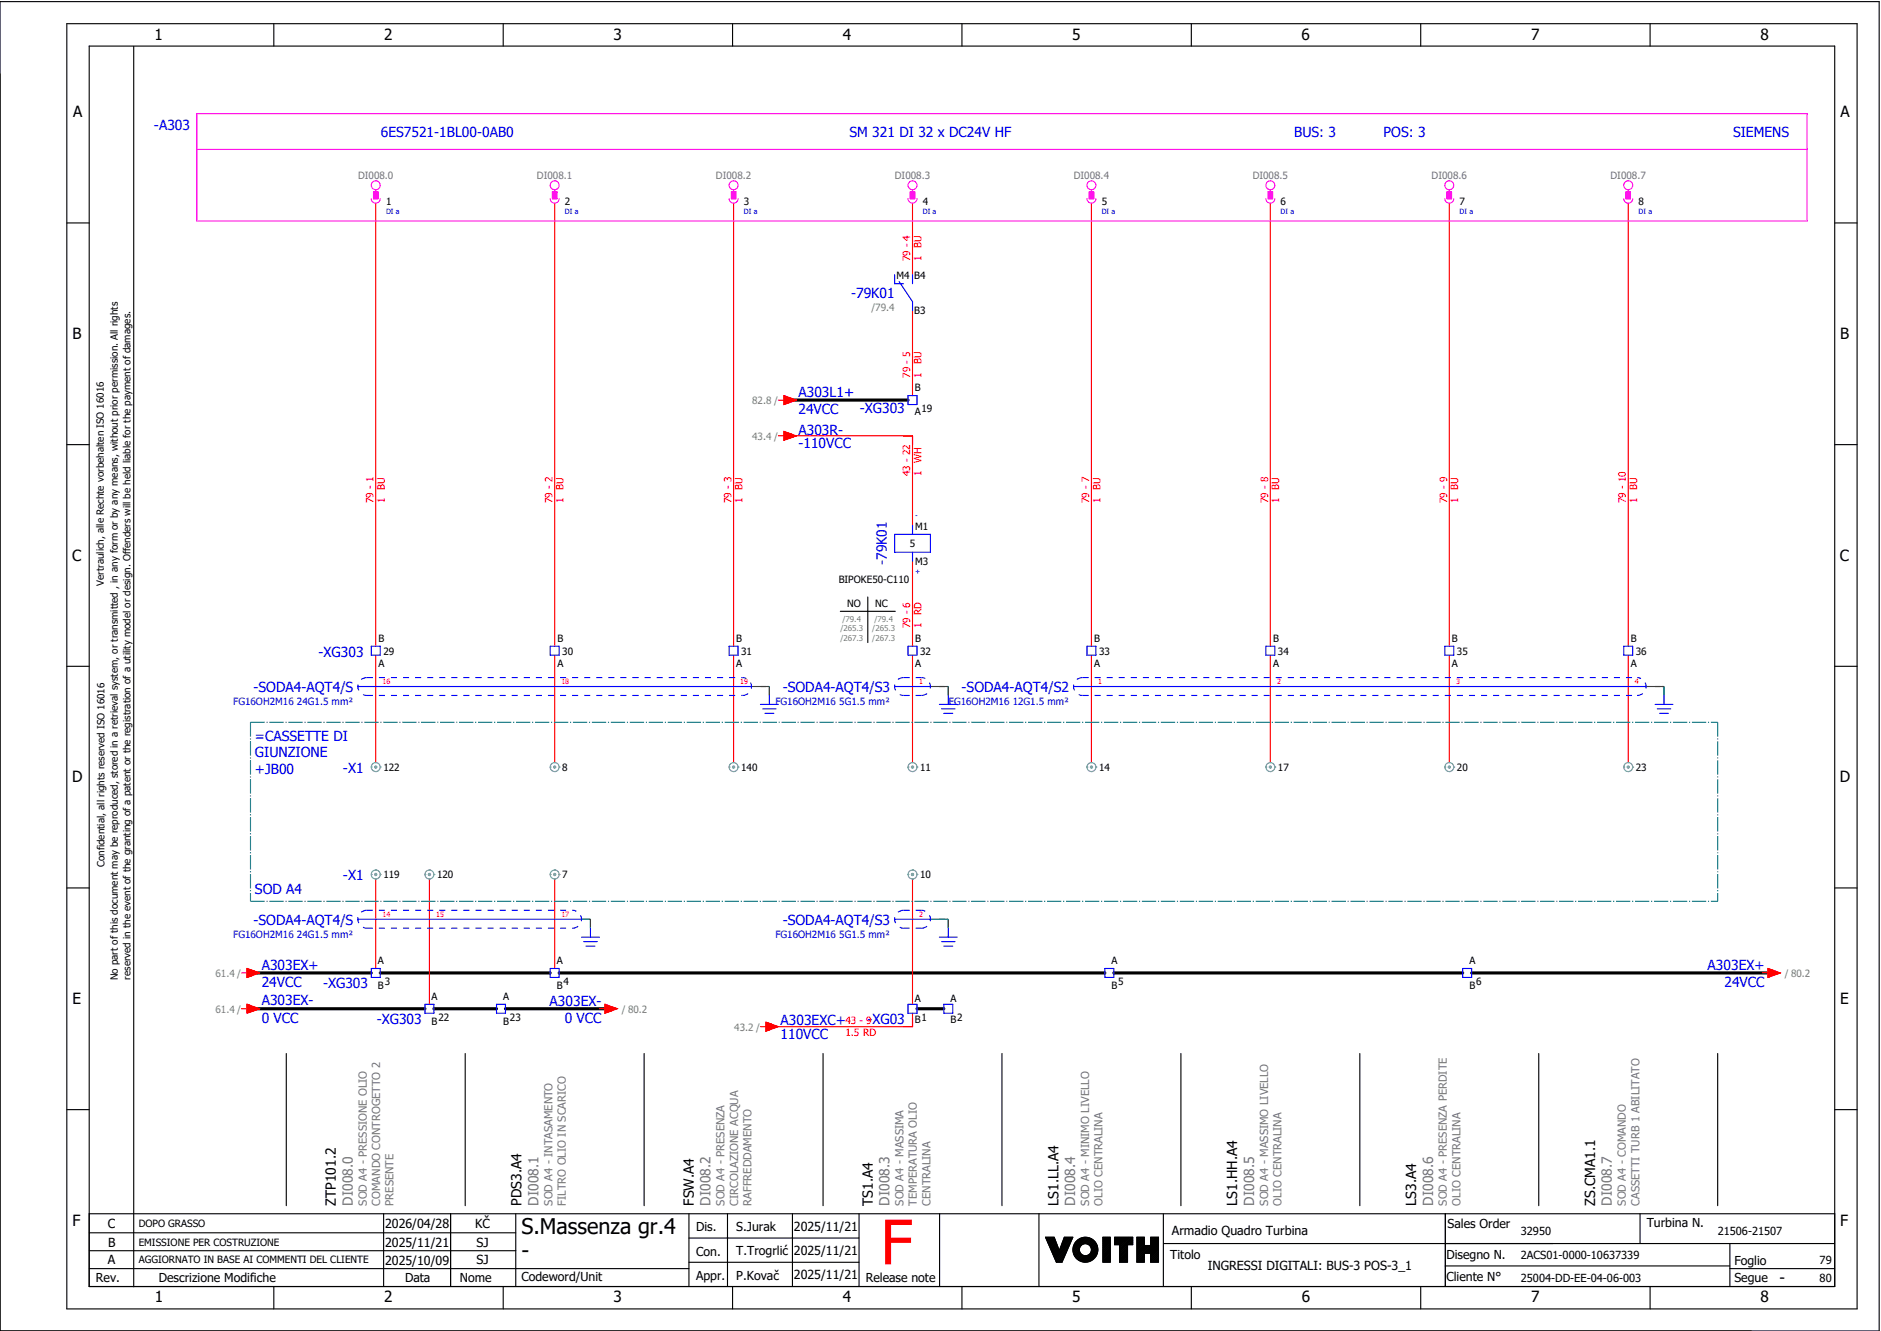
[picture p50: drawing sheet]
<svg xmlns="http://www.w3.org/2000/svg" width="421mm" height="297mm" viewBox="0 0 421 297" stroke-linecap="round" stroke-linejoin="round" font-family="sans-serif">
<defs><g id="words">
<text font-size="13.8" fill="#f00" x="196.9" y="282.5">F</text>
<g font-size="4.8">
<text x="116.6" y="275.8">S.Massenza gr.4</text>
<text x="116.6" y="281.1">-</text>
</g>
<g font-size="3.4">
<text x="34.5" y="9">1</text>
<text x="85.9" y="9">2</text>
<text x="137.1" y="9">3</text>
<text x="188.4" y="9">4</text>
<text x="239.7" y="9">5</text>
<text x="291" y="9">6</text>
<text x="342.3" y="9">7</text>
<text x="393.5" y="9">8</text>
<text x="16.3" y="26.2">A</text>
<text x="411.5" y="26.2">A</text>
<text x="16.2" y="75.8">B</text>
<text x="411.4" y="75.8">B</text>
<text x="16.1" y="125.3">C</text>
<text x="411.3" y="125.3">C</text>
<text x="16.1" y="174.8">D</text>
<text x="411.3" y="174.8">D</text>
<text x="16.2" y="224.4">E</text>
<text x="411.4" y="224.4">E</text>
<text x="16.2" y="273.9">F</text>
<text x="411.4" y="273.9">F</text>
<text x="397.8" y="286.6">-</text>
<text x="34.6" y="291">1</text>
<text x="85.9" y="291">2</text>
<text x="137.2" y="291">3</text>
<text x="188.4" y="291">4</text>
<text x="239.7" y="291">5</text>
<text x="291" y="291">6</text>
<text x="342.3" y="291">7</text>
<text x="393.6" y="291">8</text>
</g>
<g font-size="3.1" fill="#00f">
<text x="34.4" y="29">-A303</text>
<text x="85.1" y="30.6">6ES7521-1BL00-0AB0</text>
<text x="189.9" y="30.6">SM 321 DI 32 x DC24V HF</text>
<text x="289.3" y="30.6">BUS: 3</text>
<text x="309.3" y="30.6">POS: 3</text>
<text x="387.4" y="30.6">SIEMENS</text>
<text x="190.3" y="66.6">-79K01</text>
<text x="178.5" y="88.6">A303L1+</text>
<text x="178.5" y="92.5">24VCC</text>
<text x="192.2" y="92.3">-XG303</text>
<text x="178.5" y="97.1">A303R-</text>
<text x="178.5" y="100.1">-110VCC</text>
<text x="198.2" y="126.3" transform="rotate(-90 198.2 126.3)">-79K01</text>
<text x="71.2" y="146.7">-XG303</text>
<text x="56.7" y="154.6">-SODA4-AQT4/S</text>
<text x="175" y="154.6">-SODA4-AQT4/S3</text>
<text x="215" y="154.6">-SODA4-AQT4/S2</text>
<text x="57" y="165.5">=CASSETTE DI</text>
<text x="57" y="169.3">GIUNZIONE</text>
<text x="57" y="173">+JB00</text>
<text x="76.7" y="172.7">-X1</text>
<text x="76.7" y="196.7">-X1</text>
<text x="57" y="199.8">SOD A4</text>
<text x="56.7" y="206.6">-SODA4-AQT4/S</text>
<text x="175" y="206.6">-SODA4-AQT4/S3</text>
<text x="58.5" y="216.6">A303EX+</text>
<text x="58.5" y="220.5">24VCC</text>
<text x="72.2" y="220.7">-XG303</text>
<text x="381.7" y="216.8">A303EX+</text>
<text x="385.5" y="220.5">24VCC</text>
<text x="58.5" y="224.6">A303EX-</text>
<text x="122.9" y="224.8">A303EX-</text>
<text x="58.5" y="228.5">0 VCC</text>
<text x="84.2" y="228.7">-XG303</text>
<text x="126.2" y="228.5">0 VCC</text>
<text x="174.5" y="229.1">A303EXC+</text>
<text x="174.5" y="232.1">110VCC</text>
<text x="193.9" y="228.7">-XG03</text>
</g>
<g font-size="3.1">
<text x="75.1" y="269.4" transform="rotate(-90 75.1 269.4)">ZTP101.2</text>
<text x="116.6" y="269.4" transform="rotate(-90 116.6 269.4)">PDS3.A4</text>
<text x="155.1" y="269.4" transform="rotate(-90 155.1 269.4)">FSW.A4</text>
<text x="195.1" y="269.4" transform="rotate(-90 195.1 269.4)">TS1.A4</text>
<text x="236.6" y="269.4" transform="rotate(-90 236.6 269.4)">LS1.LL.A4</text>
<text x="276.6" y="269.4" transform="rotate(-90 276.6 269.4)">LS1.HH.A4</text>
<text x="316.6" y="269.4" transform="rotate(-90 316.6 269.4)">LS3.A4</text>
<text x="356.6" y="269.4" transform="rotate(-90 356.6 269.4)">ZS.CMA1.1</text>
</g>
<g font-size="3.1" fill="#767676">
<text x="78.9" y="269.4" transform="rotate(-90 78.9 269.4)">DI008.0</text>
<text x="120.4" y="269.4" transform="rotate(-90 120.4 269.4)">DI008.1</text>
<text x="158.9" y="269.4" transform="rotate(-90 158.9 269.4)">DI008.2</text>
<text x="198.9" y="269.4" transform="rotate(-90 198.9 269.4)">DI008.3</text>
<text x="240.4" y="269.4" transform="rotate(-90 240.4 269.4)">DI008.4</text>
<text x="280.4" y="269.4" transform="rotate(-90 280.4 269.4)">DI008.5</text>
<text x="320.4" y="269.4" transform="rotate(-90 320.4 269.4)">DI008.6</text>
<text x="360.4" y="269.4" transform="rotate(-90 360.4 269.4)">DI008.7</text>
</g>
<g font-size="2.8">
<text x="24.1" y="274.4">C</text>
<text x="86.1" y="274.4">2026/04/28</text>
<text x="106.2" y="274.4">KČ</text>
<text x="155.6" y="275.1">Dis.</text>
<text x="164.6" y="275.1">S.Jurak</text>
<text x="177.5" y="275">2025/11/21</text>
<text x="262" y="275.8">Armadio Quadro Turbina</text>
<text x="323.6" y="274.3">Sales Order</text>
<text x="368.1" y="274.2">Turbina N.</text>
<text x="24.2" y="278.6">B</text>
<text x="86.1" y="278.6">2025/11/21</text>
<text x="106.5" y="278.6">SJ</text>
<text x="155.6" y="280.5">Con.</text>
<text x="164.6" y="280.5">T.Trogrlić</text>
<text x="177.5" y="280.4">2025/11/21</text>
<text x="261.6" y="281.3">Titolo</text>
<text x="323.4" y="281.2">Disegno N.</text>
<text x="21.4" y="286.5">Rev.</text>
<text x="24.1" y="282.5">A</text>
<text x="35.5" y="286.4">Descrizione Modifiche</text>
<text x="86.1" y="282.6">2025/10/09</text>
<text x="90.5" y="286.5">Data</text>
<text x="102.8" y="286.5">Nome</text>
<text x="106.5" y="282.5">SJ</text>
<text x="116.6" y="286.3">Codeword/Unit</text>
<text x="155.6" y="286">Appr.</text>
<text x="164.6" y="285.9">P.Kovač</text>
<text x="177.5" y="285.8">2025/11/21</text>
<text x="193.5" y="286.5">Release note</text>
<text x="270" y="283.8">INGRESSI DIGITALI: BUS-3 POS-3_1</text>
<text x="323.4" y="286.2">Cliente N°</text>
<text x="387.7" y="286.5">Segue</text>
<text x="387.7" y="282.6">Foglio</text>
</g>
<g font-size="2.5" fill="#767676">
<text x="82" y="269.4" transform="rotate(-90 82 269.4)">SOD A4 - PRESSIONE OLIO</text>
<text x="85" y="269.4" transform="rotate(-90 85 269.4)">COMANDO CONTROGETTO 2</text>
<text x="88" y="269.4" transform="rotate(-90 88 269.4)">PRESENTE</text>
<text x="123.5" y="269.4" transform="rotate(-90 123.5 269.4)">SOD A4 - INTASAMENTO</text>
<text x="126.5" y="269.4" transform="rotate(-90 126.5 269.4)">FILTRO OLIO IN SCARICO</text>
<text x="162" y="269.4" transform="rotate(-90 162 269.4)">SOD A4 - PRESENZA</text>
<text x="165" y="269.4" transform="rotate(-90 165 269.4)">CIRCOLAZIONE ACQUA</text>
<text x="168" y="269.4" transform="rotate(-90 168 269.4)">RAFFREDDAMENTO</text>
<text x="202" y="269.4" transform="rotate(-90 202 269.4)">SOD A4 - MASSIMA</text>
<text x="205" y="269.4" transform="rotate(-90 205 269.4)">TEMPERATURA OLIO</text>
<text x="208" y="269.4" transform="rotate(-90 208 269.4)">CENTRALINA</text>
<text x="243.5" y="269.4" transform="rotate(-90 243.5 269.4)">SOD A4 - MINIMO LIVELLO</text>
<text x="246.5" y="269.4" transform="rotate(-90 246.5 269.4)">OLIO CENTRALINA</text>
<text x="283.5" y="269.4" transform="rotate(-90 283.5 269.4)">SOD A4 - MASSIMO LIVELLO</text>
<text x="286.5" y="269.4" transform="rotate(-90 286.5 269.4)">OLIO CENTRALINA</text>
<text x="323.5" y="269.4" transform="rotate(-90 323.5 269.4)">SOD A4 - PRESENZA PERDITE</text>
<text x="326.5" y="269.4" transform="rotate(-90 326.5 269.4)">OLIO CENTRALINA</text>
<text x="363.5" y="269.4" transform="rotate(-90 363.5 269.4)">SOD A4 - COMANDO</text>
<text x="366.5" y="269.4" transform="rotate(-90 366.5 269.4)">CASSETTI TURB 1 ABILITATO</text>
</g>
<g font-size="2.5">
<text x="340" y="275.9">32950</text>
<text x="384" y="275.9">21506-21507</text>
<text x="340" y="281.4">2ACS01-0000-10637339</text>
<text x="340" y="286.4">25004-DD-EE-04-06-003</text>
<text x="406.8" y="282.4">79</text>
<text x="406.8" y="286.4">80</text>
</g>
<g font-size="2.2" fill="#767676">
<text x="80" y="39.9">DI008.0</text>
<text x="120" y="39.9">DI008.1</text>
<text x="160" y="39.9">DI008.2</text>
<text x="200" y="39.9">DI008.3</text>
<text x="240" y="39.9">DI008.4</text>
<text x="280" y="39.9">DI008.5</text>
<text x="320" y="39.9">DI008.6</text>
<text x="360" y="39.9">DI008.7</text>
</g>
<g font-size="2.2">
<text x="86.3" y="45.8">1</text>
<text x="126.3" y="45.8">2</text>
<text x="166.3" y="45.8">3</text>
<text x="206.3" y="45.8">4</text>
<text x="246.3" y="45.8">5</text>
<text x="286.3" y="45.8">6</text>
<text x="326.3" y="45.8">7</text>
<text x="366.3" y="45.8">8</text>
<text x="200.4" y="62.3">M4 B4</text>
<text x="204.4" y="70.2">B3</text>
<text x="204.5" y="87.4">B</text>
<text x="204.5" y="92.8">A</text>
<text x="206" y="92">19</text>
<text x="204.6" y="118.3">M1</text>
<text x="203.4" y="122.3">5</text>
<text x="23.2" y="130.9" transform="rotate(-90 23.2 130.9)">Vertraulich, alle Rechte vorbehalten ISO 16016</text>
<text x="187.5" y="130.3">BIPOKE50-C110</text>
<text x="204.6" y="126.2">M3</text>
<text x="189.4" y="135.6">NO</text>
<text x="195.7" y="135.6">NC</text>
<text x="84.6" y="143.4">B</text>
<text x="124.6" y="143.4">B</text>
<text x="164.6" y="143.4">B</text>
<text x="204.6" y="143.4">B</text>
<text x="244.6" y="143.4">B</text>
<text x="284.6" y="143.4">B</text>
<text x="324.6" y="143.4">B</text>
<text x="364.6" y="143.4">B</text>
<text x="84.6" y="149.1">A</text>
<text x="85.7" y="146.3">29</text>
<text x="124.6" y="149.1">A</text>
<text x="125.7" y="146.3">30</text>
<text x="164.6" y="149.1">A</text>
<text x="165.7" y="146.3">31</text>
<text x="204.6" y="149.1">A</text>
<text x="205.7" y="146.3">32</text>
<text x="244.6" y="149.1">A</text>
<text x="245.7" y="146.3">33</text>
<text x="284.6" y="149.1">A</text>
<text x="285.7" y="146.3">34</text>
<text x="324.6" y="149.1">A</text>
<text x="325.7" y="146.3">35</text>
<text x="364.6" y="149.1">A</text>
<text x="365.7" y="146.3">36</text>
<text x="85.7" y="172.3">122</text>
<text x="125.7" y="172.3">8</text>
<text x="165.7" y="172.3">140</text>
<text x="205.7" y="172.3">11</text>
<text x="245.7" y="172.3">14</text>
<text x="285.7" y="172.3">17</text>
<text x="325.7" y="172.3">20</text>
<text x="365.7" y="172.3">23</text>
<text x="23.4" y="193.7" transform="rotate(-90 23.4 193.7)">Confidential, all rights reserved ISO 16016</text>
<text x="85.7" y="196.3">119</text>
<text x="97.7" y="196.3">120</text>
<text x="125.7" y="196.3">7</text>
<text x="205.7" y="196.3">10</text>
<text x="84.5" y="215.4">A</text>
<text x="124.5" y="215.4">A</text>
<text x="248.5" y="215.4">A</text>
<text x="328.5" y="215.4">A</text>
<text x="26.4" y="219" transform="rotate(-90 26.4 219)">No part of this document may be reproduced, stored in a retrieval system, or transmitted , in any form or by any means, without prior permission. All rights</text>
<text x="29.2" y="218.9" transform="rotate(-90 29.2 218.9)">reserved in the event of the granting of a patent or the registration of a utility model or design. Offenders will be held liable for the payment of damages.</text>
<text x="84.5" y="220.9">B</text>
<text x="86" y="220">3</text>
<text x="124.5" y="220.9">B</text>
<text x="126" y="220">4</text>
<text x="248.5" y="220.9">B</text>
<text x="250" y="220">5</text>
<text x="328.5" y="220.9">B</text>
<text x="330" y="220">6</text>
<text x="96.5" y="223.4">A</text>
<text x="112.5" y="223.4">A</text>
<text x="204.5" y="223.9">A</text>
<text x="212.5" y="223.9">A</text>
<text x="96.5" y="228.9">B</text>
<text x="98" y="228">22</text>
<text x="112.5" y="228.9">B</text>
<text x="114" y="228">23</text>
<text x="204.5" y="228.6">B</text>
<text x="206" y="228">1</text>
<text x="212.5" y="228.6">B</text>
<text x="214" y="228">2</text>
<text x="31" y="274.2">DOPO GRASSO</text>
<text x="31" y="278.3">EMISSIONE PER COSTRUZIONE</text>
<text x="31" y="282.3">AGGIORNATO IN BASE AI COMMENTI DEL CLIENTE</text>
</g>
<g font-size="2.2" fill="#f00">
<text x="203.5" y="58.4" transform="rotate(-90 203.5 58.4)">79 - 4</text>
<text x="206" y="58.4" transform="rotate(-90 206 58.4)">1</text>
<text x="206" y="55.4" transform="rotate(-90 206 55.4)">BU</text>
<text x="206" y="81.4" transform="rotate(-90 206 81.4)">BU</text>
<text x="203.5" y="84.4" transform="rotate(-90 203.5 84.4)">79 - 5</text>
<text x="206" y="84.4" transform="rotate(-90 206 84.4)">1</text>
<text x="203.5" y="106.4" transform="rotate(-90 203.5 106.4)">43 - 22</text>
<text x="206" y="106.4" transform="rotate(-90 206 106.4)">1</text>
<text x="206" y="103.4" transform="rotate(-90 206 103.4)">WH</text>
<text x="83.5" y="112.4" transform="rotate(-90 83.5 112.4)">79 - 1</text>
<text x="86" y="112.4" transform="rotate(-90 86 112.4)">1</text>
<text x="86" y="109.4" transform="rotate(-90 86 109.4)">BU</text>
<text x="123.5" y="112.4" transform="rotate(-90 123.5 112.4)">79 - 2</text>
<text x="126" y="112.4" transform="rotate(-90 126 112.4)">1</text>
<text x="126" y="109.4" transform="rotate(-90 126 109.4)">BU</text>
<text x="163.5" y="112.4" transform="rotate(-90 163.5 112.4)">79 - 3</text>
<text x="166" y="112.4" transform="rotate(-90 166 112.4)">1</text>
<text x="166" y="109.4" transform="rotate(-90 166 109.4)">BU</text>
<text x="243.5" y="112.4" transform="rotate(-90 243.5 112.4)">79 - 7</text>
<text x="246" y="112.4" transform="rotate(-90 246 112.4)">1</text>
<text x="246" y="109.4" transform="rotate(-90 246 109.4)">BU</text>
<text x="283.5" y="112.4" transform="rotate(-90 283.5 112.4)">79 - 8</text>
<text x="286" y="112.4" transform="rotate(-90 286 112.4)">1</text>
<text x="286" y="109.4" transform="rotate(-90 286 109.4)">BU</text>
<text x="323.5" y="112.4" transform="rotate(-90 323.5 112.4)">79 - 9</text>
<text x="326" y="112.4" transform="rotate(-90 326 112.4)">1</text>
<text x="326" y="109.4" transform="rotate(-90 326 109.4)">BU</text>
<text x="363.5" y="112.4" transform="rotate(-90 363.5 112.4)">79 - 10</text>
<text x="366" y="112.4" transform="rotate(-90 366 112.4)">1</text>
<text x="366" y="109.4" transform="rotate(-90 366 109.4)">BU</text>
<text x="206" y="137.4" transform="rotate(-90 206 137.4)">RD</text>
<text x="203.5" y="140.4" transform="rotate(-90 203.5 140.4)">79 - 6</text>
<text x="206" y="140.4" transform="rotate(-90 206 140.4)">1</text>
<text x="189" y="228.9">43 - 9</text>
<text x="189" y="231.4">1.5 RD</text>
</g>
<g font-size="2.2" fill="#7ca552">
<text x="194.8" y="69.5">/79.4</text>
<text x="168.2" y="90.3">82.8 /</text>
<text x="168.2" y="98.3">43.4 /</text>
<text x="48.2" y="218.3">61.4 /</text>
<text x="399" y="218.3">/ 80.2</text>
<text x="48.2" y="226.3">61.4 /</text>
<text x="139" y="226.3">/ 80.2</text>
<text x="164.2" y="230.3">43.2 /</text>
</g>
<g font-size="2.2" fill="#00f">
<text x="52.1" y="157.5">FG16OH2M16 24G1.5 mm²</text>
<text x="173.3" y="157.5">FG16OH2M16 5G1.5 mm²</text>
<text x="212.1" y="157.5">FG16OH2M16 12G1.5 mm²</text>
<text x="52.1" y="209.5">FG16OH2M16 24G1.5 mm²</text>
<text x="173.3" y="209.5">FG16OH2M16 5G1.5 mm²</text>
</g>
<g font-size="1.8" fill="#7ca552">
<text x="187.9" y="141">/265.3</text>
<text x="187.9" y="143.2">/267.3</text>
<text x="188.4" y="138.9">/79.4</text>
<text x="195" y="141">/265.3</text>
<text x="195" y="143.2">/267.3</text>
<text x="195.5" y="138.9">/79.4</text>
</g>
<g font-size="1.6" fill="#00f">
<text x="86.3" y="47.9">DI a</text>
<text x="126.3" y="47.9">DI a</text>
<text x="166.3" y="47.9">DI a</text>
<text x="206.3" y="47.9">DI a</text>
<text x="246.3" y="47.9">DI a</text>
<text x="286.3" y="47.9">DI a</text>
<text x="326.3" y="47.9">DI a</text>
<text x="366.3" y="47.9">DI a</text>
<text x="204.6" y="115.8">-</text>
<text x="204.6" y="128.3">+</text>
</g>
<g font-size="1.6" fill="#f00">
<text x="85.5" y="152.9">16</text>
<text x="125.5" y="152.9">18</text>
<text x="165.5" y="152.9">19</text>
<text x="205.5" y="152.9">1</text>
<text x="245.5" y="152.9">1</text>
<text x="285.5" y="152.9">2</text>
<text x="325.5" y="152.9">3</text>
<text x="365.5" y="152.9">4</text>
<text x="85.5" y="204.9">14</text>
<text x="97.5" y="204.9">15</text>
<text x="125.5" y="204.9">17</text>
<text x="205.5" y="204.9">2</text>
</g>
</g></defs>
<g fill="none" stroke="#000" stroke-width=".25">
<path d="M0 .4h420.1v297h-420.1zM14.9 5.3h400.3v287.2h-400.3zM19.9 10.3h390.3v277.2h-390.3zM29.9 10.4v277.1M61.2 5.3v5M112.5 5.3v5M163.8 5.3v5M215.1 5.3v5M266.3 5.3v5M317.6 5.3v5M368.9 5.3v5M14.9 49.8h5"/>
<path d="M410.2 49.8h5M14.9 99.3h5M410.2 99.3h5M14.9 148.9h5M410.2 148.9h5M14.9 198.4h5M410.2 198.4h5M64 235.4v34M104 235.4v34M144 235.4v34M184 235.4v34M224 235.4v34"/>
<path d="M264 235.4v34M304 235.4v34M344 235.4v34M384 235.4v34M14.9 247.9h5M410.2 247.9h5M19.9 271.2h390.3M19.9 279.5h95.4M19.9 275.4h95.4M85.8 271.2v16.3M100.7 271.2v16.3M115.3 271.2v16.3"/>
<path d="M154 271.2v16.3M154 276.6h38M162.6 271.2v16.3M177.2 271.2v16.3M192 271.2v16.3M210.1 271.2v16.3M232.3 271.1v16.3M233.7 276.4h2l1.1 3 1.1-3h1.9l-2.4 5.6h-1.2zM233.8 276.4l-.1 .1M233.9 276.4l-.1 .2M234.1 276.4l-.3 .3M234.2 276.4l-.3 .4"/>
<path d="M234.4 276.4l-.5 .5M234.5 276.4l-.5 .6M234.7 276.4l-.7 .7M234.8 276.4l-.7 .8M235 276.4l-.9 .9M235.1 276.4l-.9 1M235.3 276.4l-1.1 1.1M235.4 276.4l-1.2 1.2M235.6 276.4l-1.3 1.3M235.7 276.5l-1.4 1.3M235.7 276.6l-1.3 1.3M235.8 276.7l-1.4 1.3"/>
<path d="M235.8 276.8l-1.3 1.3M235.9 276.9l-1.4 1.4M235.9 277l-1.3 1.4M235.9 277.1l-1.3 1.4M236 277.3l-1.3 1.3M236 277.4l-1.3 1.3M236.1 277.5l-1.3 1.3M236.1 277.6l-1.3 1.3M236.1 277.7l-1.3 1.3M236.2 277.8l-1.3 1.3M236.2 277.9l-1.3 1.3M236.3 278l-1.3 1.3"/>
<path d="M236.3 278.1l-1.3 1.3M236.3 278.2l-1.2 1.3M236.4 278.3l-1.3 1.3M236.4 278.4l-1.2 1.3M236.5 278.6l-1.3 1.2M236.5 278.7l-1.2 1.2M236.6 278.8l-1.3 1.2M236.6 278.9l-1.3 1.2M236.6 279l-1.2 1.2M236.7 279.1l-1.3 1.2M236.7 279.2l-1.2 1.3M236.8 279.3l-1.3 1.3"/>
<path d="M238 276.4l-.1 .1M238.1 276.4l-.3 .4M238.3 276.4l-.6 .6M238.4 279.8l-2.2 2.2M238.4 276.4l-.8 .8M238.5 279.5l-2.4 2.4M238.6 276.4l-1.1 1.1M238.6 279.3l-2.5 2.5M238.7 279l-2.7 2.7M238.7 276.4l-1.2 1.3M238.8 278.7l-2.8 2.9M238.9 276.4l-1.5 1.6"/>
<path d="M239 278.5l-3.1 3M239 276.4l-1.7 1.8M239.1 278.2l-3.2 3.2M239.2 276.4l-2 2.1M239.2 277.9l-3.4 3.4M239.3 277.7l-3.5 3.5M239.3 276.4l-2.2 2.3M239.4 277.4l-3.6 3.7M239.5 276.4l-2.5 2.5M239.5 277.1l-3.8 3.9M239.6 276.4l-2.7 2.8M239.7 276.9l-4 4"/>
<path d="M239.8 276.6l-4.2 4.2M239.8 276.4l-4.2 4.3M241.1 276.9l-.8 .8M241.3 279.3l-1.2 1.1M241.3 279.1l-1.2 1.2M241.3 279.4l-1.1 1.1M241.3 278.9l-1.3 1.3M241.3 279.5l-1.1 1.1M241.4 279.7l-1.1 1M241.4 278.7l-1.4 1.4M241.4 279.8l-1 1M241.4 276.7l-1.3 1.3"/>
<path d="M241.5 279.9l-1.1 1M241.5 280l-1 1M241.7 276.6l-1.7 1.7M241.9 276.5l-1.9 2M242.1 276.5l-2.2 2.2M242.3 276.5l-2.4 2.4M242.5 276.4l-2.6 2.6M242.6 276.4l-2.7 2.8M242.8 276.4l-2.9 3M242.9 276.5l-3 3M243 276.5l-3.1 3.1M243.2 276.5l-3.3 3.3"/>
<path d="M243.3 276.5l-3.4 3.4M243.4 276.6l-3.4 3.4M243.5 276.6l-1.4 1.4M243.6 276.6l-1.3 1.3M243.7 276.7l-1.2 1.2M243.9 276.7l-1.2 1.2M244 276.8l-1.2 1.1M244 276.8l-1.1 1.1M244.1 276.9l-1 1.1M244.2 276.9l-1 1.1M244.3 277l-1 1M244.4 277.1l-1 1"/>
<path d="M244.5 277.1l-1 1.1M244.6 277.2l-1.1 1M244.6 277.3l-1 1M244.7 277.4l-1 1M244.8 277.4l-1 1.1M244.8 277.5l-1 1.1M244.9 277.6l-1 1.1M245 277.7l-1.1 1.1M245 277.8l-1.1 1.1M245.1 277.9l-1.1 1.1M245.1 278l-1.1 1.1M245.2 278.1l-1.2 1.2"/>
<path d="M245.2 278.2l-1.2 1.3M245.3 278.3l-1.4 1.4M245.3 278.4l-1.5 1.5M245.3 278.5l-3.4 3.4M245.4 279.9l-2.1 2M245.4 278.7l-3.3 3.3M245.4 279.7l-2.3 2.3M245.4 278.8l-3.2 3.2M245.4 278.9l-3.1 3.1M245.4 279.5l-2.5 2.5M245.4 279.1l-2.9 2.9M245.4 279.4l-2.6 2.6"/>
<path d="M245.4 279.2l-2.8 2.8M246.6 276.4h1.6v5.6h-1.6zM246.6 276.4v.1M246.8 276.4l-.2 .3M246.9 276.4l-.3 .4M247.1 276.4l-.5 .6M247.2 276.4l-.6 .7M247.4 276.4l-.8 .9M247.5 276.4l-.9 1M247.7 276.4l-1.1 1.2M247.8 276.4l-1.2 1.3M248 276.4l-1.4 1.5"/>
<path d="M248.1 276.4l-1.5 1.6M248.2 280l-1.6 1.6M248.2 279.8l-1.6 1.7M248.2 279.7l-1.6 1.6M248.2 279.5l-1.6 1.7M248.2 279.4l-1.6 1.6M248.2 277.4l-1.6 1.7M248.2 277.3l-1.6 1.6M248.2 277.1l-1.6 1.7M248.2 277l-1.6 1.6M248.2 276.8l-1.6 1.7M248.2 276.7l-1.6 1.6"/>
<path d="M248.2 276.5l-1.6 1.7M248.2 278l-1.6 1.7M248.2 277.9l-1.6 1.6M248.2 277.7l-1.6 1.7M248.2 277.6l-1.6 1.6M248.2 279.1l-1.6 1.6M248.2 278.9l-1.6 1.7M248.2 278.8l-1.6 1.6M248.2 278.6l-1.6 1.7M248.2 278.5l-1.6 1.6M248.2 278.3l-1.6 1.7M248.2 278.2l-1.6 1.6"/>
<path d="M248.2 279.2l-1.6 1.7M249.2 276.4v.1M249.4 276.4l-.2 .2M249.5 276.4l-.3 .4M249.7 276.4l-.5 .5M249.8 276.4l-.6 .7M250 276.4l-.8 .8M250.1 276.4l-.9 1M250.3 278.1h-1.1v-1.7h4v1.7h-1.1v3.9h-1.8M250.3 278.1v3.9M250.3 276.4l-1.1 1.2M250.4 276.4l-1.2 1.3"/>
<path d="M250.6 276.4l-1.4 1.5M250.7 276.4l-1.5 1.6M250.9 276.4l-1.7 1.7M251 276.4l-1.6 1.7M251.2 276.4l-1.7 1.7M251.3 276.4l-1.6 1.7M251.5 276.4l-1.7 1.7M251.6 276.4l-1.6 1.7M251.8 276.4l-1.7 1.7M251.9 276.4l-1.6 1.7M252.1 279.9l-1.8 1.8M252.1 279.8l-1.8 1.8"/>
<path d="M252.1 278.6l-1.8 1.8M252.1 278.4l-1.8 1.8M252.1 278.3l-1.8 1.8M252.1 279.2l-1.8 1.8M252.1 279l-1.8 1.8M252.1 278.9l-1.8 1.8M252.1 278.7l-1.8 1.8M252.1 279.3l-1.8 1.8M252.1 279.6l-1.8 1.8M252.1 279.5l-1.8 1.8M252.1 276.4l-1.8 1.9M252.2 276.4l-1.9 2"/>
<path d="M252.4 276.4l-2.1 2.2M252.5 276.4l-2.2 2.3M252.7 276.4l-2.4 2.5M252.8 276.4l-2.5 2.6M253 276.4l-2.7 2.8M253.1 276.4l-2.8 2.9M253.2 277.4l-.7 .7M253.2 276.7l-2.9 2.9M253.2 276.5l-2.9 3M253.2 277.3l-.8 .8M253.2 277.1l-1 1M253.2 277l-2.9 2.9"/>
<path d="M253.2 276.8l-2.9 3M253.2 278l-.1 .1M253.2 277.9l-.2 .2M253.2 277.7l-.4 .4M253.2 277.6l-.5 .5M254.2 276.4v.1M254.3 276.4l-.1 .2M254.5 276.4l-.3 .4M254.6 276.4l-.4 .5M254.8 276.4l-.6 .7M254.9 276.4l-.7 .8M255.1 276.4l-.9 1"/>
<path d="M255.2 276.4l-1 1.1M255.4 276.4l-1.2 1.3M255.5 276.4l-1.3 1.4M255.7 276.4l-1.5 1.6M255.8 277.5l-1.6 1.7M255.8 277.4l-1.6 1.6M255.8 277.2l-1.6 1.7M255.8 277.1l-1.6 1.6M255.8 276.9l-1.6 1.7M255.8 276.8l-1.6 1.6M255.8 276.6l-1.6 1.7M255.8 276.5l-1.6 1.6"/>
<path d="M255.8 276.4v1.9M255.8 276.4h-1.6v5.6h1.6v-2h1.4M255.8 278.3h1.4v-1.9h1.8v5.6h-1.8v-2M255.8 278l-1.6 1.6M255.8 277.8l-1.6 1.7M255.8 277.7l-1.6 1.6M255.8 278.3l-1.6 1.6M255.8 278.1l-1.6 1.7M255.9 278.3l-1.7 1.8M256.1 278.3l-1.9 1.9M256.2 278.3l-2 2.1M256.4 278.3l-2.2 2.2"/>
<path d="M256.5 278.3l-2.3 2.4M256.7 278.3l-2.5 2.5M256.8 278.3l-2.6 2.7M257 278.3l-2.8 2.8M257.1 278.3l-2.9 3M257.3 276.4l-.1 .2M257.5 276.4l-.3 .3M257.6 276.4l-.4 .5M257.8 276.4l-.6 .6M257.9 276.4l-.7 .8M258.1 276.4l-.9 .9M258.2 276.4l-1 1.1"/>
<path d="M258.4 276.4l-1.2 1.2M258.5 276.4l-1.3 1.4M258.7 276.4l-1.5 1.5M258.8 276.4l-1.6 1.7M259 276.5l-1.8 1.7M259 277.5l-2.5 2.5M259 277.4l-2.7 2.6M259 277.1l-3 2.9M259 276.9l-3.1 3.1M259 277.2l-2.8 2.8M259 276.8l-4.8 4.8M259 276.6l-4.8 4.8"/>
<path d="M259 279l-1.8 1.8M259 278.9l-1.8 1.7M259 278.7l-1.8 1.8M259 278.6l-1.8 1.7M259 278.4l-1.8 1.8M259 278.3l-1.8 1.7M259 278.1l-1.9 1.9M259 278l-2.1 2M259 277.8l-2.2 2.2M259 277.7l-2.4 2.3M259 279.3l-1.8 1.8M259 279.2l-1.8 1.7"/>
<path d="M259 279.9l-1.8 1.8M259 279.8l-1.8 1.7M259 279.6l-1.8 1.8M259 279.5l-1.8 1.7M260.1 271.2v16.3M260.1 277.9h150.1M323.1 271.2v16.3M366.6 271.2v6.7M386.7 277.9v9.6M19.9 283.5h134.1M61.2 287.5v5M112.5 287.5v5"/>
<path d="M154 282h38M163.8 287.5v5M215.1 287.5v5M237.5 281.9l-.1 .1M237.6 281.7l-.4 .3M237.7 281.4l-.6 .6M237.8 281.1l-.9 .9M237.9 280.9l-1.1 1.1M238 280.6l-1.4 1.4M238.2 280.3l-1.7 1.7M238.3 280.1l-2 1.9M241.6 280l-1 1.1"/>
<path d="M241.6 280.1l-1 1M241.7 280.2l-1 1M241.8 280.3l-1 1M241.9 280.3l-1 1.1M242 280.4l-1.1 1M242.1 280.4l-1.1 1.1M242.2 280.5l-1.1 1.1M242.3 280.5l-1.1 1.1M242.4 280.6l-1.1 1.1M242.6 280.6l-1.2 1.1M242.7 280.6l-1.2 1.2M242.9 280.6l-1.3 1.2"/>
<path d="M243.1 280.5l-1.4 1.4M243.3 280.4l-1.5 1.5M245.1 280.6l-1.1 1M245.2 280.3l-1.5 1.5M245.3 280.1l-1.8 1.8M248.2 281.3l-.7 .7M248.2 281.2l-.8 .8M248.2 281l-1 1M248.2 281.5l-.5 .5M248.2 281.9l-.1 .1M248.2 281.8l-.2 .2M248.2 281.6l-.4 .4"/>
<path d="M248.2 280.9l-1.1 1.1M248.2 280.7l-1.3 1.3M248.2 280.6l-1.4 1.4M248.2 280.4l-1.6 1.6M248.2 280.3l-1.6 1.6M248.2 280.1l-1.6 1.7M252.1 281.3l-.8 .7M252.1 281.1l-.9 .9M252.1 281l-1.1 1M252.1 280.8l-1.2 1.2M252.1 280.7l-1.4 1.3M252.1 280.5l-1.5 1.5"/>
<path d="M252.1 280.4l-1.7 1.6M252.1 280.2l-1.8 1.8M252.1 281.4l-.6 .6M252.1 281.9l-.2 .1M252.1 281.7l-.3 .3M252.1 281.6l-.5 .4M252.1 280.1l-1.8 1.8M255.8 280.7l-1.3 1.3M255.8 280.5l-1.5 1.5M255.8 280.2l-1.6 1.7M255.8 280.1l-1.6 1.6M255.8 280.4l-1.6 1.6"/>
<path d="M255.8 281.9l-.1 .1M255.8 281.7l-.3 .3M255.8 281.6l-.4 .4M255.8 281.4l-.6 .6M255.8 281.3l-.7 .7M255.8 281.1l-.9 .9M255.8 281l-1 1M255.8 280.8l-1.2 1.2M259 281.9l-.2 .1M259 281.7l-.3 .3M259 281.6l-.5 .4M259 281.4l-.6 .6"/>
<path d="M259 281.3l-.8 .7M259 281.1l-.9 .9M259 281l-1.1 1M259 280.8l-1.2 1.2M259 280.7l-1.4 1.3M259 280.5l-1.5 1.5M259 280.4l-1.7 1.6M259 280.2l-1.8 1.8M259 280.1l-1.8 1.7M266.3 287.5v5M317.6 287.5v5M323.1 282.9h63.6"/>
<path d="M368.9 287.5v5M386.7 283.5h23.5"/>
<circle cx="242.6" cy="279.2" r="1.35"/>
<circle cx="242.6" cy="279.2" r="2.79"/>
</g>
<g fill="none" stroke="#f00" stroke-width=".25">
<path d="M84 45.4v99M124 45.4v99M164 45.4v99M204 45.4v16M244 45.4v99M284 45.4v99M324 45.4v99M364 45.4v99M204 69.4v19M176 97.4h28v20M204 125.4v19M84 146.4v24"/>
<path d="M124 146.4v24M164 146.4v24M204 146.4v24M244 146.4v24M284 146.4v24M324 146.4v24M364 146.4v24M84 196.4v20M96 196.4v28M124 196.4v20M204 196.4v28M204 226.4v3h-32"/>
</g>
<g fill="none" stroke="#00be00" stroke-width=".25" stroke-dasharray="3.2 .4 .3 .4" stroke-linecap="butt">
<path d="M168 153.4h4M170 153.4h2M172 153.4v2M208 153.4h4M210 153.4h2M212 153.4v2M368 153.4h4M370 153.4h2M372 153.4v2M130 205.4h2M132 205.4v2M208 205.4h4"/>
<path d="M210 205.4h2M212 205.4v2"/>
</g>
<path d="M176 89.4h27M56 217.4h27M85 217.4h38M125 217.4h122M249 217.4h78M329 217.4h67M56 225.4h39M97 225.4h14M113 225.4h23M205 225.4h6" fill="none" stroke="#000" stroke-width=".7"/>
<g fill="none" stroke="#f0f" stroke-width=".25">
<path d="M44 25.4h360v24h-360zM44 33.4h360M83 44.4a1 1 0 0 0 1 1 1 1 0 0 0 1-1M83.5 42.9h1v1.5h-1zM84 42.4v.5M123 44.4a1 1 0 0 0 1 1 1 1 0 0 0 1-1M123.5 42.9h1v1.5h-1zM124 42.4v.5M163 44.4a1 1 0 0 0 1 1 1 1 0 0 0 1-1M163.5 42.9h1v1.5h-1zM164 42.4v.5M203 44.4a1 1 0 0 0 1 1 1 1 0 0 0 1-1"/>
<path d="M203.5 42.9h1v1.5h-1zM204 42.4v.5M243 44.4a1 1 0 0 0 1 1 1 1 0 0 0 1-1M243.5 42.9h1v1.5h-1zM244 42.4v.5M283 44.4a1 1 0 0 0 1 1 1 1 0 0 0 1-1M283.5 42.9h1v1.5h-1zM284 42.4v.5M323 44.4a1 1 0 0 0 1 1 1 1 0 0 0 1-1M323.5 42.9h1v1.5h-1zM324 42.4v.5M363 44.4a1 1 0 0 0 1 1 1 1 0 0 0 1-1"/>
<path d="M363.5 42.9h1v1.5h-1zM364 42.4v.5"/>
<circle cx="84" cy="41.4" r="1"/>
<circle cx="124" cy="41.4" r="1"/>
<circle cx="164" cy="41.4" r="1"/>
<circle cx="204" cy="41.4" r="1"/>
<circle cx="244" cy="41.4" r="1"/>
<circle cx="284" cy="41.4" r="1"/>
<circle cx="324" cy="41.4" r="1"/>
<circle cx="364" cy="41.4" r="1"/>
</g>
<g fill="#f0f" stroke="#f0f" stroke-width=".22">
<path d="M83.5 42.9h1v1.5h-1z"/>
<path d="M123.5 42.9h1v1.5h-1z"/>
<path d="M163.5 42.9h1v1.5h-1z"/>
<path d="M203.5 42.9h1v1.5h-1z"/>
<path d="M243.5 42.9h1v1.5h-1z"/>
<path d="M283.5 42.9h1v1.5h-1z"/>
<path d="M323.5 42.9h1v1.5h-1z"/>
<path d="M363.5 42.9h1v1.5h-1z"/>
</g>
<path d="M56 161.4h328M56 161.4v40M384 161.4v40M56 201.4h328" fill="none" stroke="#007f7f" stroke-width=".25" stroke-dasharray="3.2 .4 .3 .4" stroke-linecap="butt"/>
<path d="M83 144.4h2v2h-2zM123 144.4h2v2h-2zM163 144.4h2v2h-2zM203 144.4h2v2h-2zM243 144.4h2v2h-2zM283 144.4h2v2h-2zM323 144.4h2v2h-2zM363 144.4h2v2h-2zM83 216.4h2v2h-2z" fill="none" stroke="#00f" stroke-width=".25"/>
<circle cx="84" cy="171.4" r=".38" fill="#52a5a5"/>
<path d="M83 171.4h.1M83 171.4a1 1 0 0 0 1 1M84 172.4h.1M84 170.4a1 1 0 0 1 1 1M84 170.4h.1M84 170.4a1 1 0 0 0-1 1M85 171.4a1 1 0 0 1-1 1M85 171.4h.1" fill="none" stroke="#52a5a5" stroke-width=".25"/>
<circle cx="124" cy="171.4" r=".38" fill="#52a5a5"/>
<path d="M123 171.4h.1M123 171.4a1 1 0 0 0 1 1M124 172.4h.1M124 170.4a1 1 0 0 1 1 1M124 170.4h.1M124 170.4a1 1 0 0 0-1 1M125 171.4a1 1 0 0 1-1 1M125 171.4h.1" fill="none" stroke="#52a5a5" stroke-width=".25"/>
<circle cx="164" cy="171.4" r=".38" fill="#52a5a5"/>
<path d="M163 171.4h.1M163 171.4a1 1 0 0 0 1 1M164 172.4h.1M164 170.4a1 1 0 0 1 1 1M164 170.4h.1M164 170.4a1 1 0 0 0-1 1M165 171.4a1 1 0 0 1-1 1M165 171.4h.1" fill="none" stroke="#52a5a5" stroke-width=".25"/>
<circle cx="204" cy="171.4" r=".38" fill="#52a5a5"/>
<path d="M203 171.4h.1M203 171.4a1 1 0 0 0 1 1M204 172.4h.1M204 170.4a1 1 0 0 1 1 1M204 170.4h.1M204 170.4a1 1 0 0 0-1 1M205 171.4a1 1 0 0 1-1 1M205 171.4h.1" fill="none" stroke="#52a5a5" stroke-width=".25"/>
<circle cx="244" cy="171.4" r=".38" fill="#52a5a5"/>
<path d="M243 171.4h.1M243 171.4a1 1 0 0 0 1 1M244 172.4h.1M244 170.4a1 1 0 0 1 1 1M244 170.4h.1M244 170.4a1 1 0 0 0-1 1M245 171.4a1 1 0 0 1-1 1M245 171.4h.1" fill="none" stroke="#52a5a5" stroke-width=".25"/>
<circle cx="284" cy="171.4" r=".38" fill="#52a5a5"/>
<path d="M283 171.4h.1M283 171.4a1 1 0 0 0 1 1M284 172.4h.1M284 170.4a1 1 0 0 1 1 1M284 170.4h.1M284 170.4a1 1 0 0 0-1 1M285 171.4a1 1 0 0 1-1 1M285 171.4h.1" fill="none" stroke="#52a5a5" stroke-width=".25"/>
<circle cx="324" cy="171.4" r=".38" fill="#52a5a5"/>
<path d="M323 171.4h.1M323 171.4a1 1 0 0 0 1 1M324 172.4h.1M324 170.4a1 1 0 0 1 1 1M324 170.4h.1M324 170.4a1 1 0 0 0-1 1M325 171.4a1 1 0 0 1-1 1M325 171.4h.1" fill="none" stroke="#52a5a5" stroke-width=".25"/>
<circle cx="364" cy="171.4" r=".37" fill="#52a5a5"/>
<path d="M363 171.4h.1M363 171.4a1 1 0 0 0 1 1M364 172.4h.1M364 170.4a1 1 0 0 1 1 1M364 170.4h.1M364 170.4a1 1 0 0 0-1 1M365 171.4a1 1 0 0 1-1 1M365 171.4h.1" fill="none" stroke="#52a5a5" stroke-width=".25"/>
<g fill="none" stroke="#00f" stroke-width=".25">
<path d="M200 61.4v2h2M201 62.9l3 4.5v2M204 61.4v2M203 88.4h2v2h-2zM200 119.4h8v4h-8zM204 117.4v2M204 123.4v2M80 153.4h88M170 157.4h4M170.5 158.4h3M171 159.4h2M172 155.4v2"/>
<path d="M123 216.4h2v2h-2zM247 216.4h2v2h-2zM327 216.4h2v2h-2zM95 224.4h2v2h-2zM111 224.4h2v2h-2zM203 224.4h2v2h-2z"/>
</g>
<path d="M187.9 136.6h12.2M194 133.4v10.2" fill="none" stroke="#000" stroke-width=".25"/>
<path d="M82 155.4h84M82 151.4h84M82 151.4a2 2 0 0 0-2 2 2 2 0 0 0 2 2M166 155.4a2 2 0 0 0 2-2 2 2 0 0 0-2-2" fill="none" stroke="#00f" stroke-width=".25" stroke-dasharray="1.4 1.4" stroke-linecap="butt"/>
<circle cx="204" cy="195.4" r=".38" fill="#52a5a5"/>
<path d="M203 195.4h.1M203 195.4a1 1 0 0 0 1 1M204 196.4h.1M204 194.4a1 1 0 0 1 1 1M204 194.4h.1M204 194.4a1 1 0 0 0-1 1M205 195.4a1 1 0 0 1-1 1M205 195.4h.1" fill="none" stroke="#52a5a5" stroke-width=".25"/>
<path d="M202 155.4h4M202 151.4h4M202 151.4a2 2 0 0 0-2 2 2 2 0 0 0 2 2M206 155.4a2 2 0 0 0 2-2 2 2 0 0 0-2-2M242 155.4h124M242 151.4h124M242 151.4a2 2 0 0 0-2 2 2 2 0 0 0 2 2M366 155.4a2 2 0 0 0 2-2 2 2 0 0 0-2-2M202 207.4h4M202 203.4h4M202 203.4a2 2 0 0 0-2 2 2 2 0 0 0 2 2M206 207.4a2 2 0 0 0 2-2 2 2 0 0 0-2-2" fill="none" stroke="#00f" stroke-width=".25" stroke-dasharray="1.4 1.4" stroke-linecap="butt"/>
<g fill="none" stroke="#00f" stroke-width=".25">
<path d="M200 153.4h8M210 157.4h4M210.5 158.4h3M211 159.4h2M212 155.4v2M240 153.4h128M370 157.4h4M370.5 158.4h3M371 159.4h2M372 155.4v2M200 205.4h8M210 209.4h4"/>
<path d="M210.5 210.4h3M211 211.4h2M212 207.4v2"/>
</g>
<circle cx="84" cy="195.4" r=".38" fill="#52a5a5"/>
<path d="M83 195.4h.1M83 195.4a1 1 0 0 0 1 1M84 196.4h.1M84 194.4a1 1 0 0 1 1 1M84 194.4h.1M84 194.4a1 1 0 0 0-1 1M85 195.4a1 1 0 0 1-1 1M85 195.4h.1" fill="none" stroke="#52a5a5" stroke-width=".25"/>
<circle cx="96" cy="195.4" r=".38" fill="#52a5a5"/>
<path d="M95 195.4h.1M95 195.4a1 1 0 0 0 1 1M96 196.4h.1M96 194.4a1 1 0 0 1 1 1M96 194.4h.1M96 194.4a1 1 0 0 0-1 1M97 195.4a1 1 0 0 1-1 1M97 195.4h.1" fill="none" stroke="#52a5a5" stroke-width=".25"/>
<path d="M80 205.4h50M130 209.4h4M130.5 210.4h3M131 211.4h2M132 207.4v2M211 224.4h2v2h-2z" fill="none" stroke="#00f" stroke-width=".25"/>
<path d="M82 207.4h46M82 203.4h46M82 203.4a2 2 0 0 0-2 2 2 2 0 0 0 2 2M128 207.4a2 2 0 0 0 2-2 2 2 0 0 0-2-2" fill="none" stroke="#00f" stroke-width=".25" stroke-dasharray="1.4 1.4" stroke-linecap="butt"/>
<circle cx="124" cy="195.4" r=".38" fill="#52a5a5"/>
<path d="M123 195.4h.1M123 195.4a1 1 0 0 0 1 1M124 196.4h.1M124 194.4a1 1 0 0 1 1 1M124 194.4h.1M124 194.4a1 1 0 0 0-1 1M125 195.4a1 1 0 0 1-1 1M125 195.4h.1" fill="none" stroke="#52a5a5" stroke-width=".25"/>
<g fill="#f00" stroke="#f00" stroke-width=".22">
<path d="M395.2 216.4l2.8 1-2.8 1z"/>
<path d="M55.2 216.4l2.8 1-2.8 1z"/>
<path d="M55.2 224.4l2.8 1-2.8 1z"/>
<path d="M135.3 224.4l2.7 1-2.7 1z"/>
<path d="M175.3 96.4l2.7 1-2.7 1z"/>
<path d="M175.3 88.4l2.7 1-2.7 1z"/>
<path d="M171.2 228.4l2.8 1-2.8 1z"/>
</g>
<g fill="none" stroke="#f00" stroke-width=".25">
<path d="M174 97.4h1.3M174 89.4h1.3M175.3 96.4l2.7 1-2.7 1zM175.3 88.4l2.7 1-2.7 1zM54 217.4h1.2M55.2 216.4l2.8 1-2.8 1zM394 217.4h1.2M395.2 216.4l2.8 1-2.8 1zM54 225.4h1.2M55.2 224.4l2.8 1-2.8 1zM134 225.4h1.3M135.3 224.4l2.7 1-2.7 1z"/>
<path d="M170 229.4h1.2M171.2 228.4l2.8 1-2.8 1z"/>
</g>
<use href="#words"/>
</svg>
